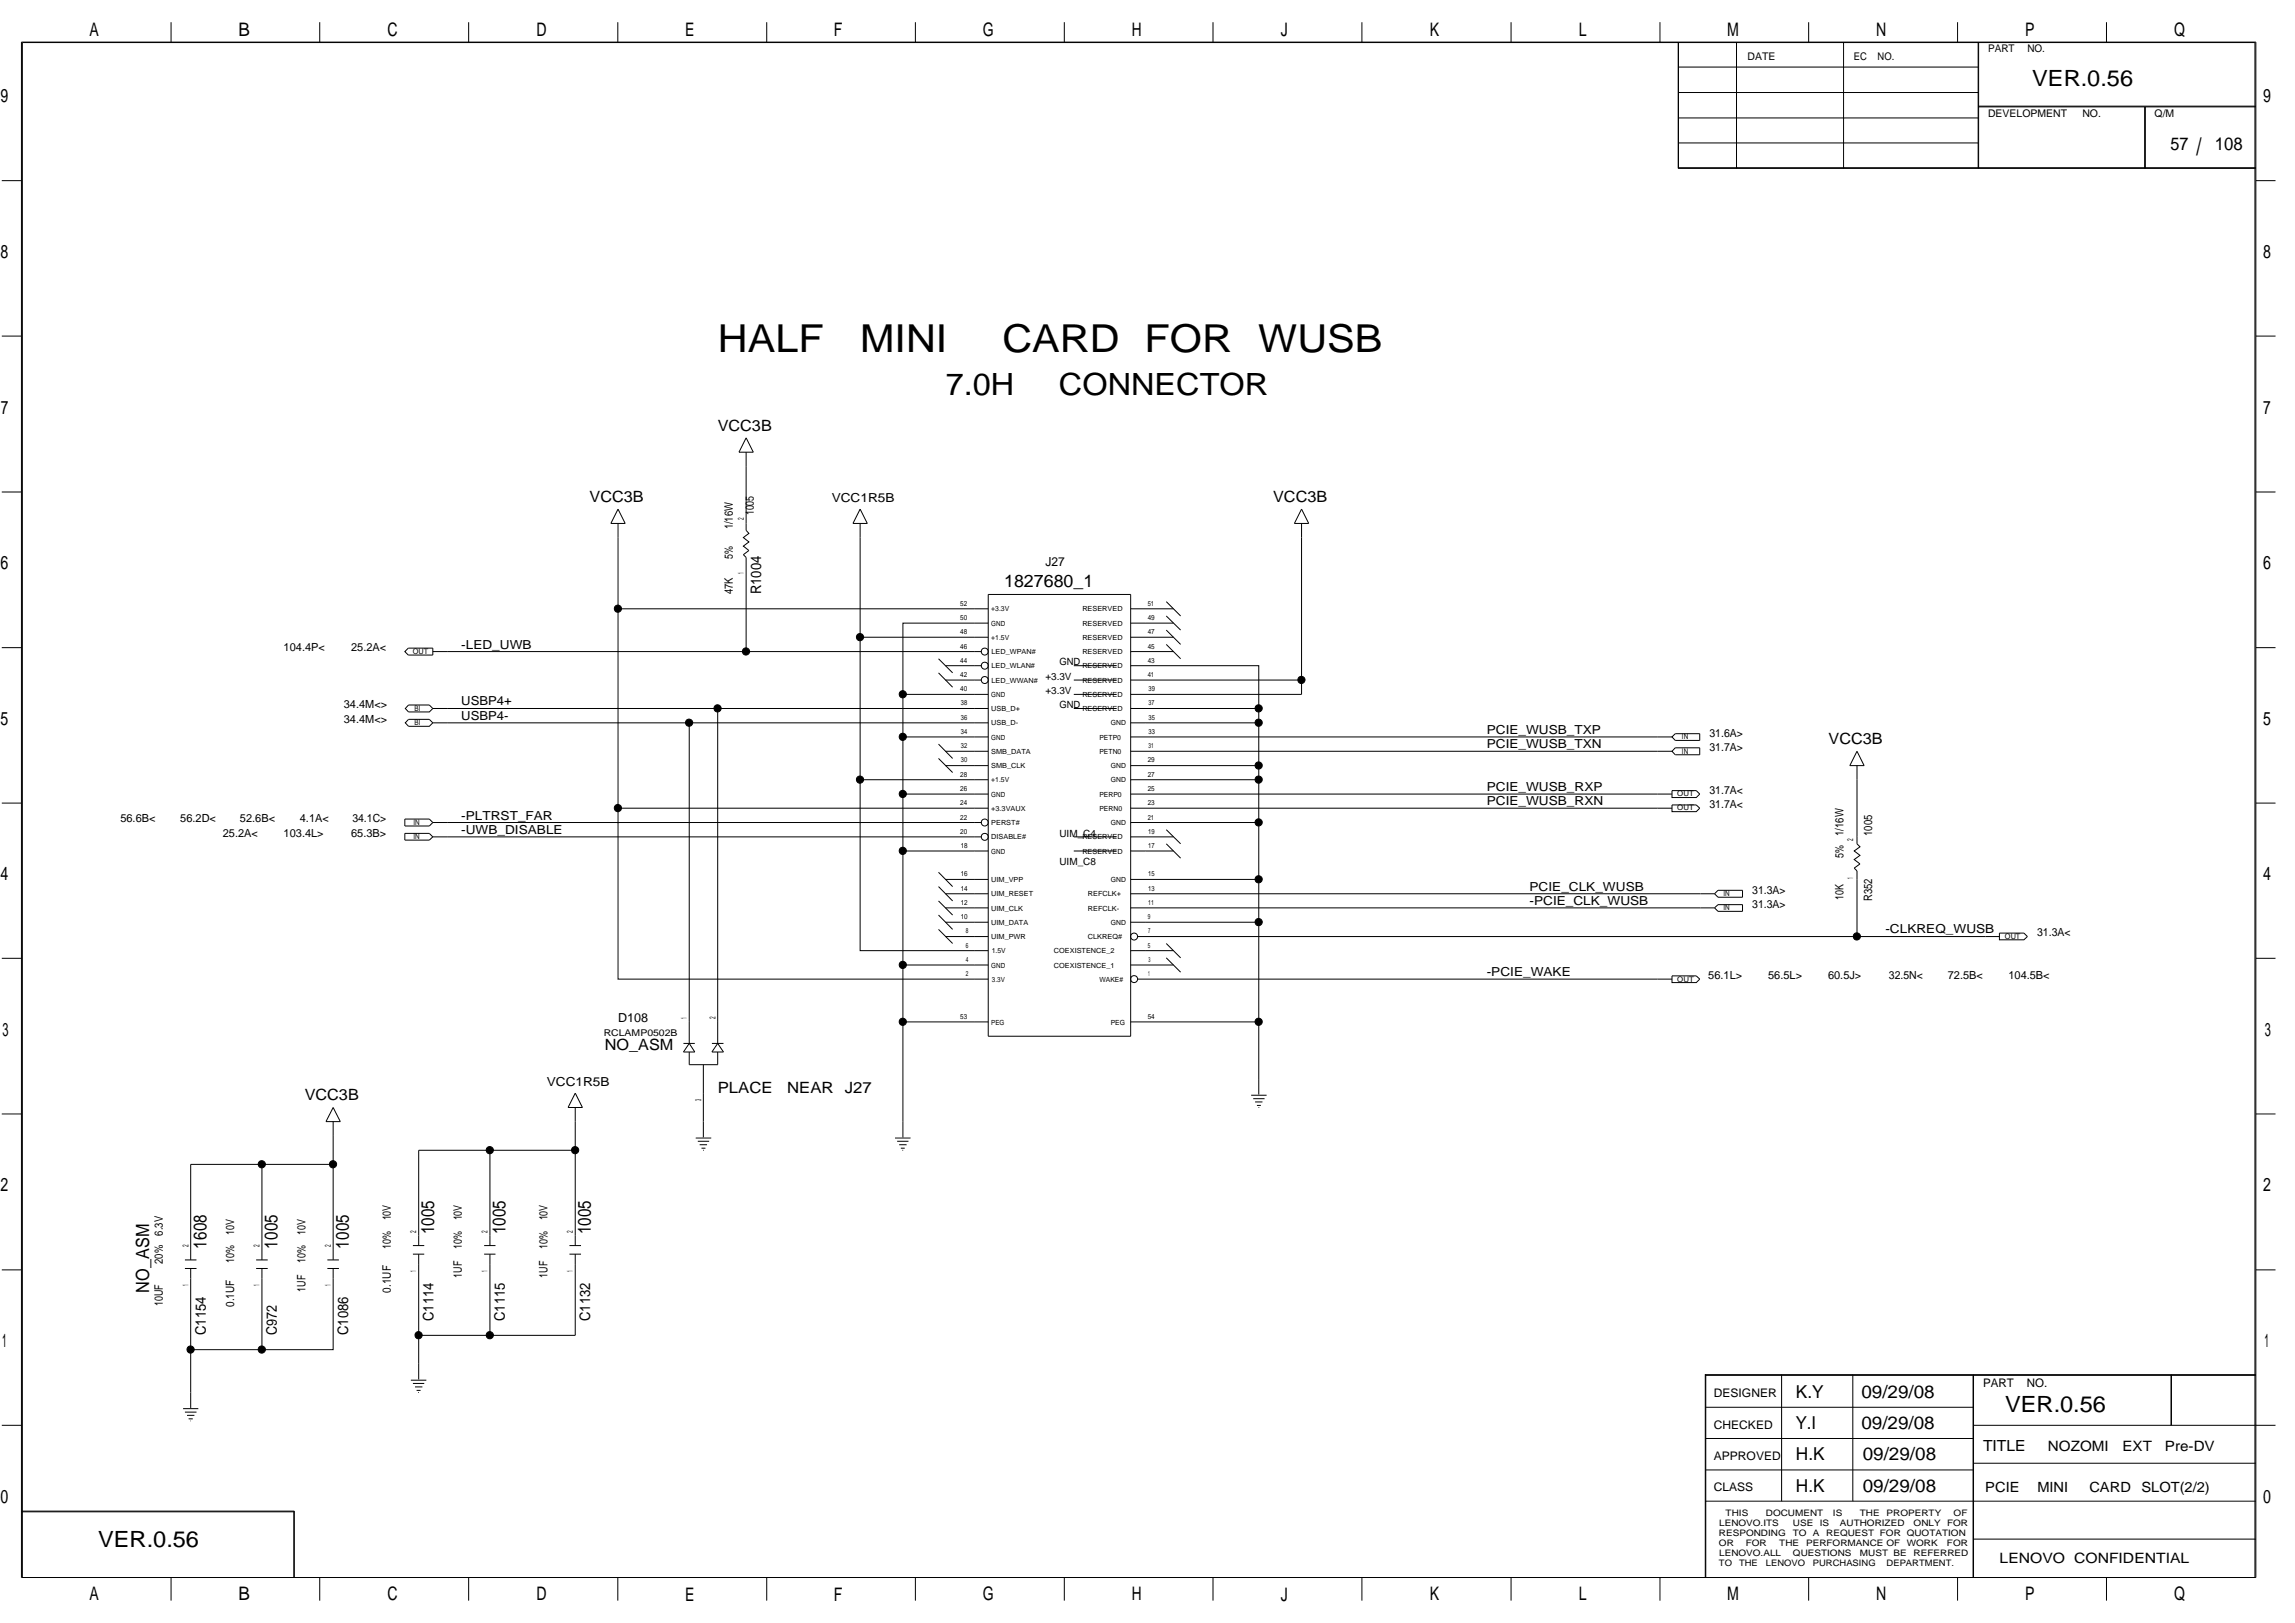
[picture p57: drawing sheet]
<svg xmlns="http://www.w3.org/2000/svg" width="420mm" height="297mm" viewBox="0 0 420 297" stroke-linecap="round" stroke-linejoin="round" font-family="sans-serif">
<defs><g id="words">
<g font-size="7">
<text x="131.4" y="64.5">HALF</text>
<text x="157.5" y="64.5">MINI</text>
<text x="183.5" y="64.5">CARD FOR WUSB</text>
</g>
<g font-size="5.6">
<text x="173.1" y="72.3">7.0H</text>
<text x="193.9" y="72.3">CONNECTOR</text>
</g>
<text font-size="4.4" x="402.1" y="28.4">/</text>
<g font-size="4.1">
<text x="372.1" y="15.7">VER.0.56</text>
<text x="367.1" y="258.4">VER.0.56</text>
<text x="18" y="283.2">VER.0.56</text>
</g>
<g font-size="3.4">
<text x="16.4" y="6.6">A</text>
<text x="43.6" y="6.6">B</text>
<text x="70.9" y="6.6">C</text>
<text x="98.2" y="6.6">D</text>
<text x="125.4" y="6.6">E</text>
<text x="152.7" y="6.6">F</text>
<text x="179.9" y="6.6">G</text>
<text x="207.2" y="6.6">H</text>
<text x="234.5" y="6.6">J</text>
<text x="261.8" y="6.6">K</text>
<text x="289" y="6.6">L</text>
<text x="316.2" y="6.6">M</text>
<text x="343.5" y="6.6">N</text>
<text x="370.8" y="6.6">P</text>
<text x="398" y="6.6">Q</text>
<text x=".1" y="18.8">9</text>
<text x="414.3" y="18.8">9</text>
<text x=".1" y="47.2">8</text>
<text x="414.3" y="47.2">8</text>
<text x=".2" y="75.7">7</text>
<text x="414.3" y="75.7">7</text>
<text x=".1" y="104.2">6</text>
<text x="414.3" y="104.2">6</text>
<text x=".1" y="132.7">5</text>
<text x="414.3" y="132.7">5</text>
<text x=".1" y="161.1">4</text>
<text x="414.3" y="161.1">4</text>
<text x=".5" y="189.6">3</text>
<text x="414.6" y="189.6">3</text>
<text x=".1" y="218.1">2</text>
<text x="414.3" y="218.1">2</text>
<text x=".4" y="246.6">1</text>
<text x="414.6" y="246.6">1</text>
<text x=".1" y="275.1">0</text>
<text x="414.3" y="275.1">0</text>
<text x="16.4" y="292.9">A</text>
<text x="43.6" y="292.9">B</text>
<text x="70.9" y="292.9">C</text>
<text x="98.2" y="292.9">D</text>
<text x="125.4" y="292.9">E</text>
<text x="152.7" y="292.9">F</text>
<text x="179.9" y="292.9">G</text>
<text x="207.2" y="292.9">H</text>
<text x="234.5" y="292.9">J</text>
<text x="261.8" y="292.9">K</text>
<text x="289" y="292.9">L</text>
<text x="316.2" y="292.9">M</text>
<text x="343.5" y="292.9">N</text>
<text x="370.8" y="292.9">P</text>
<text x="398" y="292.9">Q</text>
</g>
<g font-size="3.3">
<text x="397.4" y="27.4">57</text>
<text x="405.5" y="27.4">108</text>
<text x="79.5" y="225.9" transform="rotate(-90 79.5 225.9)">1005</text>
<text x="92.5" y="225.9" transform="rotate(-90 92.5 225.9)">1005</text>
<text x="108.2" y="225.9" transform="rotate(-90 108.2 225.9)">1005</text>
<text x="37.8" y="228.5" transform="rotate(-90 37.8 228.5)">1608</text>
<text x="50.8" y="228.5" transform="rotate(-90 50.8 228.5)">1005</text>
<text x="63.9" y="228.5" transform="rotate(-90 63.9 228.5)">1005</text>
<text x="27.3" y="236.6" transform="rotate(-90 27.3 236.6)">NO_ASM</text>
<text x="328.8" y="255.8">K.Y</text>
<text x="340.8" y="255.8">09/29/08</text>
<text x="328.7" y="261.6">Y.I</text>
<text x="340.8" y="261.6">09/29/08</text>
<text x="328.8" y="267.3">H.K</text>
<text x="341" y="267.3">09/29/08</text>
<text x="328.8" y="273">H.K</text>
<text x="341" y="273">09/29/08</text>
</g>
<text font-size="3.2" x="183.8" y="107.5">1827680_1</text>
<g font-size="2.8">
<text x="131.4" y="78.8">VCC3B</text>
<text x="107.9" y="91.9">VCC3B</text>
<text x="233.1" y="91.9">VCC3B</text>
<text x="334.8" y="136.2">VCC3B</text>
<text x="110.7" y="192.2">NO_ASM</text>
<text x="55.8" y="201.4">VCC3B</text>
<text x="131.4" y="200.1">PLACE</text>
<text x="144.1" y="200.1">NEAR</text>
<text x="154.7" y="200.1">J27</text>
<text x="363" y="265.6">TITLE</text>
</g>
<g font-size="2.7">
<text x="139.4" y="108.8" transform="rotate(-90 139.4 108.8)">R1004</text>
<text x="37.7" y="244.4" transform="rotate(-90 37.7 244.4)">C1154</text>
<text x="50.7" y="244.4" transform="rotate(-90 50.7 244.4)">C972</text>
<text x="63.7" y="244.4" transform="rotate(-90 63.7 244.4)">C1086</text>
<text x="79.4" y="241.8" transform="rotate(-90 79.4 241.8)">C1114</text>
<text x="92.4" y="241.8" transform="rotate(-90 92.4 241.8)">C1115</text>
<text x="108.1" y="241.8" transform="rotate(-90 108.1 241.8)">C1132</text>
</g>
<g font-size="2.6">
<text x="374.9" y="265.5">NOZOMI</text>
<text x="388.6" y="265.5">EXT</text>
<text x="396.4" y="265.5">Pre-DV</text>
<text x="363.5" y="273.1">PCIE</text>
<text x="373" y="273.1">MINI</text>
<text x="382.5" y="273.1">CARD</text>
<text x="392" y="273.1">SLOT(2/2)</text>
<text x="366.1" y="286.1">LENOVO CONFIDENTIAL</text>
</g>
<g font-size="2.3">
<text x="152.3" y="91.8">VCC1R5B</text>
<text x="191.4" y="103.5">J27</text>
<text x="84.4" y="118.7">-LED_UWB</text>
<text x="84.4" y="131.7">USBP4-</text>
<text x="84.4" y="129.1">USBP4+</text>
<text x="272.2" y="136.9">PCIE_WUSB_TXN</text>
<text x="272.2" y="134.3">PCIE_WUSB_TXP</text>
<text x="84.4" y="150">-PLTRST_FAR</text>
<text x="272.2" y="147.4">PCIE_WUSB_RXN</text>
<text x="272.2" y="144.7">PCIE_WUSB_RXP</text>
<text x="84.4" y="152.6">-UWB_DISABLE</text>
<text x="280" y="165.6">-PCIE_CLK_WUSB</text>
<text x="280" y="163">PCIE_CLK_WUSB</text>
<text x="345.2" y="170.8">-CLKREQ_WUSB</text>
<text x="272.2" y="178.6">-PCIE_WAKE</text>
<text x="113.1" y="187">D108</text>
<text x="100.1" y="198.7">VCC1R5B</text>
</g>
<g font-size="2.2">
<text x="313.8" y="255.7">DESIGNER</text>
<text x="363" y="253.8">PART</text>
<text x="371.1" y="253.8">NO.</text>
<text x="313.8" y="261.5">CHECKED</text>
<text x="313.8" y="267.2">APPROVED</text>
<text x="313.8" y="272.9">CLASS</text>
</g>
<g font-size="2.1">
<text x="138" y="94.3" transform="rotate(-90 138 94.3)">1005</text>
<text x="134.1" y="96.9" transform="rotate(-90 134.1 96.9)">1/16W</text>
<text x="134.1" y="102.3" transform="rotate(-90 134.1 102.3)">5%</text>
<text x="134.1" y="108.8" transform="rotate(-90 134.1 108.8)">47K</text>
<text x="337.5" y="153" transform="rotate(-90 337.5 153)">1/16W</text>
<text x="342.7" y="153" transform="rotate(-90 342.7 153)">1005</text>
<text x="337.5" y="157.1" transform="rotate(-90 337.5 157.1)">5%</text>
<text x="337.5" y="164.7" transform="rotate(-90 337.5 164.7)">10K</text>
<text x="342.7" y="164.9" transform="rotate(-90 342.7 164.9)">R352</text>
<text x="29.8" y="226.1" transform="rotate(-90 29.8 226.1)">6.3V</text>
<text x="42.9" y="226" transform="rotate(-90 42.9 226)">10V</text>
<text x="55.9" y="226" transform="rotate(-90 55.9 226)">10V</text>
<text x="71.5" y="223.4" transform="rotate(-90 71.5 223.4)">10V</text>
<text x="84.6" y="223.4" transform="rotate(-90 84.6 223.4)">10V</text>
<text x="100.2" y="223.4" transform="rotate(-90 100.2 223.4)">10V</text>
<text x="29.8" y="231.4" transform="rotate(-90 29.8 231.4)">20%</text>
<text x="42.9" y="231.2" transform="rotate(-90 42.9 231.2)">10%</text>
<text x="55.9" y="231.2" transform="rotate(-90 55.9 231.2)">10%</text>
<text x="71.5" y="228.6" transform="rotate(-90 71.5 228.6)">10%</text>
<text x="84.6" y="233.8" transform="rotate(-90 84.6 233.8)">1UF</text>
<text x="84.6" y="228.6" transform="rotate(-90 84.6 228.6)">10%</text>
<text x="100.2" y="233.8" transform="rotate(-90 100.2 233.8)">1UF</text>
<text x="100.2" y="228.6" transform="rotate(-90 100.2 228.6)">10%</text>
<text x="29.8" y="239" transform="rotate(-90 29.8 239)">10UF</text>
<text x="42.9" y="239.2" transform="rotate(-90 42.9 239.2)">0.1UF</text>
<text x="55.9" y="236.4" transform="rotate(-90 55.9 236.4)">1UF</text>
<text x="71.5" y="236.6" transform="rotate(-90 71.5 236.6)">0.1UF</text>
</g>
<g font-size="2">
<text x="51.9" y="119.2">104.4P&lt;</text>
<text x="64.3" y="119.2">25.2A&lt;</text>
<text x="62.9" y="129.6">34.4M&lt;&gt;</text>
<text x="62.9" y="132.2">34.4M&lt;&gt;</text>
<text x="313" y="137.5">31.7A&gt;</text>
<text x="313" y="134.8">31.6A&gt;</text>
<text x="313" y="147.9">31.7A&lt;</text>
<text x="313" y="145.3">31.7A&lt;</text>
<text x="22" y="150.5">56.6B&lt;</text>
<text x="33" y="150.5">56.2D&lt;</text>
<text x="40.8" y="153.1">25.2A&lt;</text>
<text x="43.9" y="150.5">52.6B&lt;</text>
<text x="51.9" y="153.1">103.4L&gt;</text>
<text x="54.9" y="150.5">4.1A&lt;</text>
<text x="64.3" y="153.1">65.3B&gt;</text>
<text x="64.5" y="150.5">34.1C&gt;</text>
<text x="320.8" y="166.1">31.3A&gt;</text>
<text x="320.8" y="163.5">31.3A&gt;</text>
<text x="372.9" y="171.4">31.3A&lt;</text>
<text x="312.7" y="179.2">56.1L&gt;</text>
<text x="323.7" y="179.2">56.5L&gt;</text>
<text x="334.7" y="179.2">60.5J&gt;</text>
<text x="345.8" y="179.2">32.5N&lt;</text>
<text x="356.6" y="179.2">72.5B&lt;</text>
<text x="367.7" y="179.2">104.5B&lt;</text>
</g>
<g font-size="1.9">
<text x="319.9" y="11">DATE</text>
<text x="339.4" y="11">EC</text>
<text x="343.7" y="11">NO.</text>
<text x="364" y="9.5">PART</text>
<text x="371.2" y="9.5">NO.</text>
<text x="364" y="21.3">DEVELOPMENT</text>
<text x="381.2" y="21.3">NO.</text>
<text x="394.5" y="21.3">Q/M</text>
</g>
<g font-size="1.8">
<text x="191.4" y="124.4">+3.3V</text>
<text x="194" y="121.8">GND</text>
<text x="191.4" y="127">+3.3V</text>
<text x="194" y="129.6">GND</text>
<text x="194" y="153.1">UIM_C4</text>
<text x="194" y="158.3">UIM_C8</text>
</g>
<text font-size="1.7" x="110.5" y="189.6">RCLAMP0502B</text>
<g font-size="1.6">
<text x="314.7" y="281.2">RESPONDING</text>
<text x="314.7" y="279.3">LENOVO.ITS</text>
<text x="315.9" y="277.5">THIS</text>
<text x="323.3" y="277.5">DOCUMENT</text>
<text x="328.2" y="281.2">TO</text>
<text x="328.2" y="279.3">USE</text>
<text x="331.9" y="281.2">A</text>
<text x="333.2" y="279.3">IS</text>
<text x="334.3" y="281.2">REQUEST FOR QUOTATION</text>
<text x="335.6" y="277.5">IS</text>
<text x="336.8" y="279.3">AUTHORIZED</text>
<text x="340.5" y="277.5">THE</text>
<text x="345.4" y="277.5">PROPERTY</text>
<text x="350.3" y="279.3">ONLY</text>
<text x="356.5" y="279.3">FOR</text>
<text x="357.7" y="277.5">OF</text>
<text x="314.7" y="286.7">TO</text>
<text x="314.7" y="283">OR</text>
<text x="314.7" y="284.9">LENOVO.ALL</text>
<text x="318.4" y="286.7">THE</text>
<text x="319.6" y="283">FOR</text>
<text x="323.3" y="286.7">LENOVO</text>
<text x="325.7" y="283">THE</text>
<text x="328.2" y="284.9">QUESTIONS</text>
<text x="330.7" y="283">PERFORMANCE OF</text>
<text x="331.9" y="286.7">PURCHASING</text>
<text x="340.5" y="284.9">MUST BE</text>
<text x="345.4" y="286.7">DEPARTMENT.</text>
<text x="349.1" y="283">WORK</text>
<text x="350.3" y="284.9">REFERRED</text>
<text x="356.4" y="283">FOR</text>
</g>
<g font-size="1.5">
<text x="136.2" y="95.2" transform="rotate(-90 136.2 95.2)">2</text>
<text x="136.2" y="105" transform="rotate(-90 136.2 105)">1</text>
<text x="339.3" y="153.9" transform="rotate(-90 339.3 153.9)">2</text>
<text x="339.3" y="160.9" transform="rotate(-90 339.3 160.9)">1</text>
<text x="125.7" y="186.4" transform="rotate(-90 125.7 186.4)">1</text>
<text x="131" y="186.5" transform="rotate(-90 131 186.5)">2</text>
<text x="128.3" y="201.5" transform="rotate(-90 128.3 201.5)">3</text>
<text x="76.2" y="225.6" transform="rotate(-90 76.2 225.6)">2</text>
<text x="89.2" y="225.6" transform="rotate(-90 89.2 225.6)">2</text>
<text x="104.9" y="225.6" transform="rotate(-90 104.9 225.6)">2</text>
<text x="34.5" y="228.2" transform="rotate(-90 34.5 228.2)">2</text>
<text x="47.5" y="228.2" transform="rotate(-90 47.5 228.2)">2</text>
<text x="60.6" y="228.2" transform="rotate(-90 60.6 228.2)">2</text>
<text x="76.2" y="232.8" transform="rotate(-90 76.2 232.8)">1</text>
<text x="89.2" y="232.8" transform="rotate(-90 89.2 232.8)">1</text>
<text x="104.9" y="232.8" transform="rotate(-90 104.9 232.8)">1</text>
<text x="34.5" y="235.4" transform="rotate(-90 34.5 235.4)">1</text>
<text x="47.5" y="235.4" transform="rotate(-90 47.5 235.4)">1</text>
<text x="60.6" y="235.4" transform="rotate(-90 60.6 235.4)">1</text>
</g>
<g font-size="1.4">
<text x="75.6" y="119.7">OUT</text>
<text x="75.9" y="130.1">BI</text>
<text x="75.9" y="132.7">BI</text>
<text x="307.9" y="137.9">IN</text>
<text x="307.9" y="135.3">IN</text>
<text x="307.1" y="148.3">OUT</text>
<text x="307.1" y="145.8">OUT</text>
<text x="75.7" y="153.5">IN</text>
<text x="75.7" y="150.9">IN</text>
<text x="315.5" y="166.5">IN</text>
<text x="315.5" y="164">IN</text>
<text x="367.1" y="171.8">OUT</text>
<text x="307.1" y="179.7">OUT</text>
</g>
<g font-size="1.3">
<text x="175.8" y="110.9">52</text>
<text x="175.8" y="113.5">50</text>
<text x="181.5" y="111.9">+3.3V</text>
<text x="198.2" y="111.9">RESERVED</text>
<text x="210.1" y="110.9">51</text>
<text x="210.1" y="113.5">49</text>
<text x="175.8" y="116.1">48</text>
<text x="175.8" y="118.7">46</text>
<text x="181.5" y="117.1">+1.5V</text>
<text x="181.5" y="114.5">GND</text>
<text x="181.5" y="119.7">LED_WPAN#</text>
<text x="198.2" y="119.7">RESERVED</text>
<text x="198.2" y="117.1">RESERVED</text>
<text x="198.2" y="114.5">RESERVED</text>
<text x="210.1" y="116.1">47</text>
<text x="210.1" y="118.7">45</text>
<text x="175.8" y="121.3">44</text>
<text x="175.8" y="123.9">42</text>
<text x="181.5" y="124.9">LED_WWAN#</text>
<text x="181.5" y="122.3">LED_WLAN#</text>
<text x="198.2" y="124.9">RESERVED</text>
<text x="198.2" y="122.3">RESERVED</text>
<text x="210.1" y="121.3">43</text>
<text x="210.1" y="123.9">41</text>
<text x="175.8" y="126.5">40</text>
<text x="175.9" y="129.1">38</text>
<text x="175.9" y="131.7">36</text>
<text x="181.5" y="130.2">USB_D+</text>
<text x="181.5" y="127.6">GND</text>
<text x="198.2" y="130.2">RESERVED</text>
<text x="198.2" y="127.6">RESERVED</text>
<text x="210.3" y="126.5">39</text>
<text x="210.3" y="129.1">37</text>
<text x="210.3" y="131.7">35</text>
<text x="175.9" y="134.3">34</text>
<text x="175.9" y="136.9">32</text>
<text x="181.5" y="138">SMB_DATA</text>
<text x="181.5" y="135.4">GND</text>
<text x="181.5" y="132.8">USB_D-</text>
<text x="201.3" y="138">PETN0</text>
<text x="201.3" y="135.4">PETP0</text>
<text x="203.4" y="132.8">GND</text>
<text x="210.3" y="136.9">31</text>
<text x="210.3" y="134.3">33</text>
<text x="175.8" y="142.2">28</text>
<text x="175.9" y="139.5">30</text>
<text x="181.5" y="143.2">+1.5V</text>
<text x="181.5" y="140.6">SMB_CLK</text>
<text x="203.4" y="143.2">GND</text>
<text x="203.4" y="140.6">GND</text>
<text x="210.1" y="142.2">27</text>
<text x="210.1" y="139.5">29</text>
<text x="175.8" y="144.7">26</text>
<text x="175.8" y="147.4">24</text>
<text x="175.8" y="150">22</text>
<text x="181.5" y="148.4">+3.3VAUX</text>
<text x="181.5" y="145.8">GND</text>
<text x="201.3" y="148.4">PERN0</text>
<text x="201.3" y="145.8">PERP0</text>
<text x="210.1" y="144.7">25</text>
<text x="210.1" y="147.4">23</text>
<text x="210.1" y="150">21</text>
<text x="175.8" y="152.6">20</text>
<text x="175.9" y="155.2">18</text>
<text x="181.5" y="153.6">DISABLE#</text>
<text x="181.5" y="151">PERST#</text>
<text x="198.2" y="153.6">RESERVED</text>
<text x="203.4" y="151">GND</text>
<text x="210.2" y="152.6">19</text>
<text x="210.2" y="155.2">17</text>
<text x="175.9" y="160.4">16</text>
<text x="181.5" y="161.5">UIM_VPP</text>
<text x="181.5" y="156.2">GND</text>
<text x="198.2" y="156.2">RESERVED</text>
<text x="203.4" y="161.5">GND</text>
<text x="210.2" y="160.4">15</text>
<text x="175.9" y="163">14</text>
<text x="175.9" y="165.6">12</text>
<text x="181.5" y="166.7">UIM_CLK</text>
<text x="181.5" y="164">UIM_RESET</text>
<text x="199.2" y="166.7">REFCLK-</text>
<text x="199.2" y="164">REFCLK+</text>
<text x="210.2" y="163">13</text>
<text x="210.2" y="165.6">11</text>
<text x="175.9" y="168.2">10</text>
<text x="176.8" y="173.4">6</text>
<text x="176.8" y="170.8">8</text>
<text x="181.5" y="171.9">UIM_PWR</text>
<text x="181.5" y="169.2">UIM_DATA</text>
<text x="199.2" y="171.9">CLKREQ#</text>
<text x="203.4" y="169.2">GND</text>
<text x="210.1" y="168.2">9</text>
<text x="210.1" y="173.4">5</text>
<text x="210.2" y="170.8">7</text>
<text x="176.8" y="176.1">4</text>
<text x="176.8" y="178.6">2</text>
<text x="181.5" y="177.1">GND</text>
<text x="181.6" y="174.5">1.5V</text>
<text x="181.6" y="179.7">3.3V</text>
<text x="192.9" y="177.1">COEXISTENCE_1</text>
<text x="192.9" y="174.5">COEXISTENCE_2</text>
<text x="201.3" y="179.7">WAKE#</text>
<text x="210.2" y="178.6">1</text>
<text x="210.3" y="176.1">3</text>
<text x="175.8" y="186.5">53</text>
<text x="181.5" y="187.5">PEG</text>
<text x="203.4" y="187.5">PEG</text>
<text x="210.1" y="186.5">54</text>
</g>
</g></defs>
<g fill="none" stroke="#000" stroke-width=".18">
<path d="M3.9 7.7h409.1v281h-409.1zM31.3 4.1v3.6M58.5 4.1v3.6M85.8 4.1v3.6M113.1 4.1v3.6M140.4 4.1v3.6M167.6 4.1v3.6M194.8 4.1v3.6M222.1 4.1v3.6M249.3 4.1v3.6M276.6 4.1v3.6M303.9 4.1v3.6"/>
<path d="M307.2 7.7v23.1h105.8M307.2 12.3h55M307.2 16.9h55M307.3 7.7v23.1M317.9 7.7v23.1M331.1 4.1v3.6M337.5 7.7v23.1M358.4 4.1v3.6M362.2 19.6h50.8M362.2 7.7v23.1M362.2 19.4h50.8M385.6 4.1v3.6"/>
<path d="M392.6 19.6v11.2M392.8 19.6v11.2M.3 33.1h3.6M307.2 30.7h105.8M307.2 21.6h55M307.3 26.2h54.9M413 33.1h3.6M.3 61.5h3.6M413 61.5h3.6M.3 90h3.6M113.1 95.8v15.6M113.1 93.2l1.4 2.6h-2.7z"/>
<path d="M136.6 82.8v14.3l.5 .5-1 .8 1 .8-1 .7 1 .9-1 .7 .5 .5v17.3M136.6 80.1l1.3 2.7h-2.6zM157.5 93.2l1.3 2.6h-2.6zM157.5 95.8v20.8M238.3 93.2l1.3 2.6h-2.6zM238.3 95.8v31.3h-31.3M413 90h3.6M.3 118.5h3.6M74.1 119.3l.6-.7h4.5v1.3h-4.5zM79.2 119.3h100.5M157.5 116.6v57.4h23.4M180.9 114h-15.6v13.1h15.6"/>
<path d="M180.9 111.4h-67.8v36.5M180.9 108.8h26.1v80.9h-26.1zM180.9 116.6h-23.4M207 116.6h7.8M207 114h7.8M207 111.4h7.8M207 119.3h7.8M213.5 112.7l2.6 2.6M213.5 117.9l2.6 2.7M213.5 115.3l2.6 2.6M213.5 110.1l2.6 2.6M413 118.5h3.6"/>
<path d="M74.8 129h3.8l.6 .7-.6 .6h-3.8l-.6-.6zM74.8 131.7h3.8l.6 .6-.6 .6h-3.8l-.6-.6zM79.2 129.7h52.2M79.2 132.3h47M165.3 134.9v10.4h15.6M165.3 127.1v7.8h15.6M171.8 138.8l2.6 2.6M171.8 120.6l2.6 2.5M171.8 123.1l2.6 2.7M171.8 136.2l2.6 2.6M173.1 121.8h6.6M173.1 124.5h6.6"/>
<path d="M173.1 137.5h7.8M180.9 129.7h-49.5v61.3M180.9 132.3h-54.7v58.7M196.6 129.7h7.8M196.6 127.1h7.8M196.6 121.8h7.8M196.6 124.5h7.8M207 121.8h23.5v10.5M207 137.5h99.1M207 134.9h99.1M207 132.3h23.5M207 129.7h23.5"/>
<path d="M207 124.5h31.3M230.5 132.3v36.5M306.7 134.3h4.5v1.2h-4.5l-.6-.6zM306.7 136.9h4.5v1.2h-4.5l-.6-.6zM340 137.5l1.3 2.6h-2.6zM.3 147h3.6M74.1 149.9h4.5l.6 .6-.6 .7h-4.5zM74.1 152.5h4.5l.6 .7-.6 .6h-4.5zM79.2 150.5h100.5M79.2 153.2h100.5M165.3 155.7v20.9h15.6M165.3 145.3v10.4h15.6"/>
<path d="M171.8 159.6l2.6 2.7M173.1 140.1h7.8M180.9 147.9h-67.8v31.3h67.8M180.9 142.7h-23.4M196.6 155.7h7.8M196.6 153.2h7.8M207 140.1h23.5M207 147.9h99.1M207 145.3h99.1M207 142.7h23.5M207 155.7h7.8M207 150.5h23.5"/>
<path d="M207 153.2h7.8M213.5 151.8l2.6 2.6M213.5 154.4l2.6 2.7M306.1 144.7h4.4l.7 .6-.7 .7h-4.4zM306.1 147.3h4.4l.7 .6-.7 .6h-4.4zM340 140.1v14.3l.5 .6-1 .7 1 .8-1 .8 1 .8-1 .8 .5 .5v12M413 147h3.6M.3 175.4h3.6M165.3 176.6v10.4h15.6M171.8 170.1l2.6 2.6M171.8 164.9l2.6 2.6M171.8 162.3l2.6 2.6"/>
<path d="M171.8 167.5l2.6 2.6M173.1 171.4h7.8M180.9 161h-7.8M180.9 163.6h-7.8M180.9 166.2h-7.8M180.9 168.8h-7.8M207 161h23.5M207 163.6h106.9M207 166.2h106.9M207 168.8h23.5M207 174h7.8M207 176.6h7.8"/>
<path d="M208.3 171.4h157.7M208.3 179.2h97.8M213.5 172.7l2.6 2.6M213.5 175.3l2.6 2.6M230.5 168.8v31.5M306.1 178.6h4.4l.7 .6-.7 .6h-4.4zM313.9 166.2l.6-.6h4.5v1.2h-4.5zM314.5 162.9h4.5v1.3h-4.5l-.6-.6zM366 170.8h4.5l.7 .6-.7 .6h-4.5zM413 175.4h3.6M125.1 191h2.1M126.2 192.5v2.4h5.2v-2.4"/>
<path d="M126.2 191l1 1.5h-2.1zM128.8 194.9v13.3M130.3 191h2.1M131.4 191l1 1.5h-2.1zM165.3 187v21.2M230.5 187h-23.5M.3 203.9h3.6M48 213.1h-13.1v17.5M61 202.7l1.3 2.6h-2.6zM61 205.3v25.3M61 213.1h-13v17.5M89.7 210.5v17.5"/>
<path d="M105.3 202.7v25.3M105.3 200.1l1.3 2.6h-2.6zM105.3 210.5h-28.6v17.5M127.4 208.3h2.8M127.8 208.9h2M128.1 209.5h1.3M128.4 210.1h.7M128.7 210.5h.2M163.9 208.3h2.8M164.2 208.9h2.1M164.6 209.5h1.4M164.9 210.1h.7"/>
<path d="M165.2 210.5h.1M229.1 200.4h2.8M229.4 201.1h2.1M229.8 201.7h1.3M230.1 202.3h.7M230.4 202.7h.1M413 203.9h3.6M.3 232.4h3.6M33.9 230.6h2.1M33.9 232.2h2.1M34.9 232.2v25.5M46.9 230.6h2.1"/>
<path d="M46.9 232.2h2.1M59.9 230.6h2.1M59.9 232.2h2.1M61 232.2v14.8h-13v-14.8M75.6 228h2.1M75.6 229.5h2.1M76.7 229.5v14.9h13v-14.9M88.6 228h2.1M88.6 229.5h2.1M104.3 228h2.1M104.3 229.5h2.1M105.3 229.5v14.9h-15.6"/>
<path d="M413 232.4h3.6M33.5 257.8h2.8M33.9 258.4h2.1M34.2 259h1.4M34.5 259.7h.8M34.9 247h13.1M75.2 252.6h2.9M75.6 253.2h2.1M76 253.8h1.3M76.3 254.5h.7M76.6 254.8h.1M76.7 244.4v8.1"/>
<path d="M312.2 251.7h100.8M312.2 257.6h49M312.3 251.6v37M326.2 251.6v23.1M339.2 251.6v23.1M361.2 251.6v37M361.3 251.6v37M397.5 251.6v9.3M413 251.6h-100.8v37M.3 260.9h3.6M3.9 276.6h50v12M3.9 276.7h50"/>
<path d="M34.9 260.1h.1M53.8 276.6v12M312.2 274.7h100.8M312.2 263.3h49M312.2 269h49M361.2 267.8h51.8M361.2 260.9h55.4M4.1 288.6v-280.8h408.7v280.8M31.3 288.6v4.3M58.5 288.6v4.3M85.8 288.6v4.3M113.1 288.6v4.3"/>
<path d="M140.4 288.6v4.3M167.6 288.6v4.3M194.8 288.6v4.3M222.1 288.6v4.3M249.3 288.6v4.3M276.6 288.6v4.3M303.9 288.6v4.3M331.1 288.6v4.3M358.4 288.6v4.3M361.2 281.7h51.8M385.6 288.6v4.3"/>
<circle cx="180.3" cy="119.2" r=".64"/>
<circle cx="180.3" cy="121.8" r=".64"/>
<circle cx="180.3" cy="124.5" r=".64"/>
<circle cx="180.3" cy="150.5" r=".64"/>
<circle cx="180.3" cy="153.2" r=".64"/>
<circle cx="207.6" cy="171.4" r=".64"/>
<circle cx="207.6" cy="179.2" r=".64"/>
</g>
<g fill="#000" stroke="#000" stroke-width=".18">
<circle cx="113.1" cy="111.4" r=".66"/>
<circle cx="136.6" cy="119.2" r=".66"/>
<circle cx="157.4" cy="116.6" r=".66"/>
<circle cx="126.2" cy="132.3" r=".66"/>
<circle cx="131.4" cy="129.6" r=".66"/>
<circle cx="165.3" cy="134.9" r=".66"/>
<circle cx="165.3" cy="127.1" r=".66"/>
<circle cx="230.4" cy="132.3" r=".66"/>
<circle cx="230.4" cy="129.6" r=".66"/>
<circle cx="238.3" cy="124.4" r=".66"/>
<circle cx="113.1" cy="147.9" r=".66"/>
<circle cx="157.4" cy="142.7" r=".66"/>
<circle cx="165.3" cy="155.7" r=".66"/>
<circle cx="165.3" cy="145.3" r=".66"/>
<circle cx="230.4" cy="142.7" r=".66"/>
<circle cx="230.4" cy="140.1" r=".66"/>
<circle cx="230.4" cy="150.5" r=".66"/>
<circle cx="165.3" cy="176.6" r=".66"/>
<circle cx="230.4" cy="168.8" r=".66"/>
<circle cx="230.4" cy="160.9" r=".66"/>
<circle cx="339.9" cy="171.4" r=".66"/>
<circle cx="165.3" cy="187" r=".66"/>
<circle cx="230.4" cy="187" r=".66"/>
<circle cx="47.9" cy="213.1" r=".66"/>
<circle cx="61" cy="213.1" r=".66"/>
<circle cx="89.7" cy="210.5" r=".66"/>
<circle cx="105.3" cy="210.5" r=".66"/>
<circle cx="34.9" cy="247" r=".66"/>
<circle cx="47.9" cy="247" r=".66"/>
<circle cx="76.6" cy="244.4" r=".66"/>
<circle cx="89.7" cy="244.4" r=".66"/>
</g>
<use href="#words"/>
</svg>
